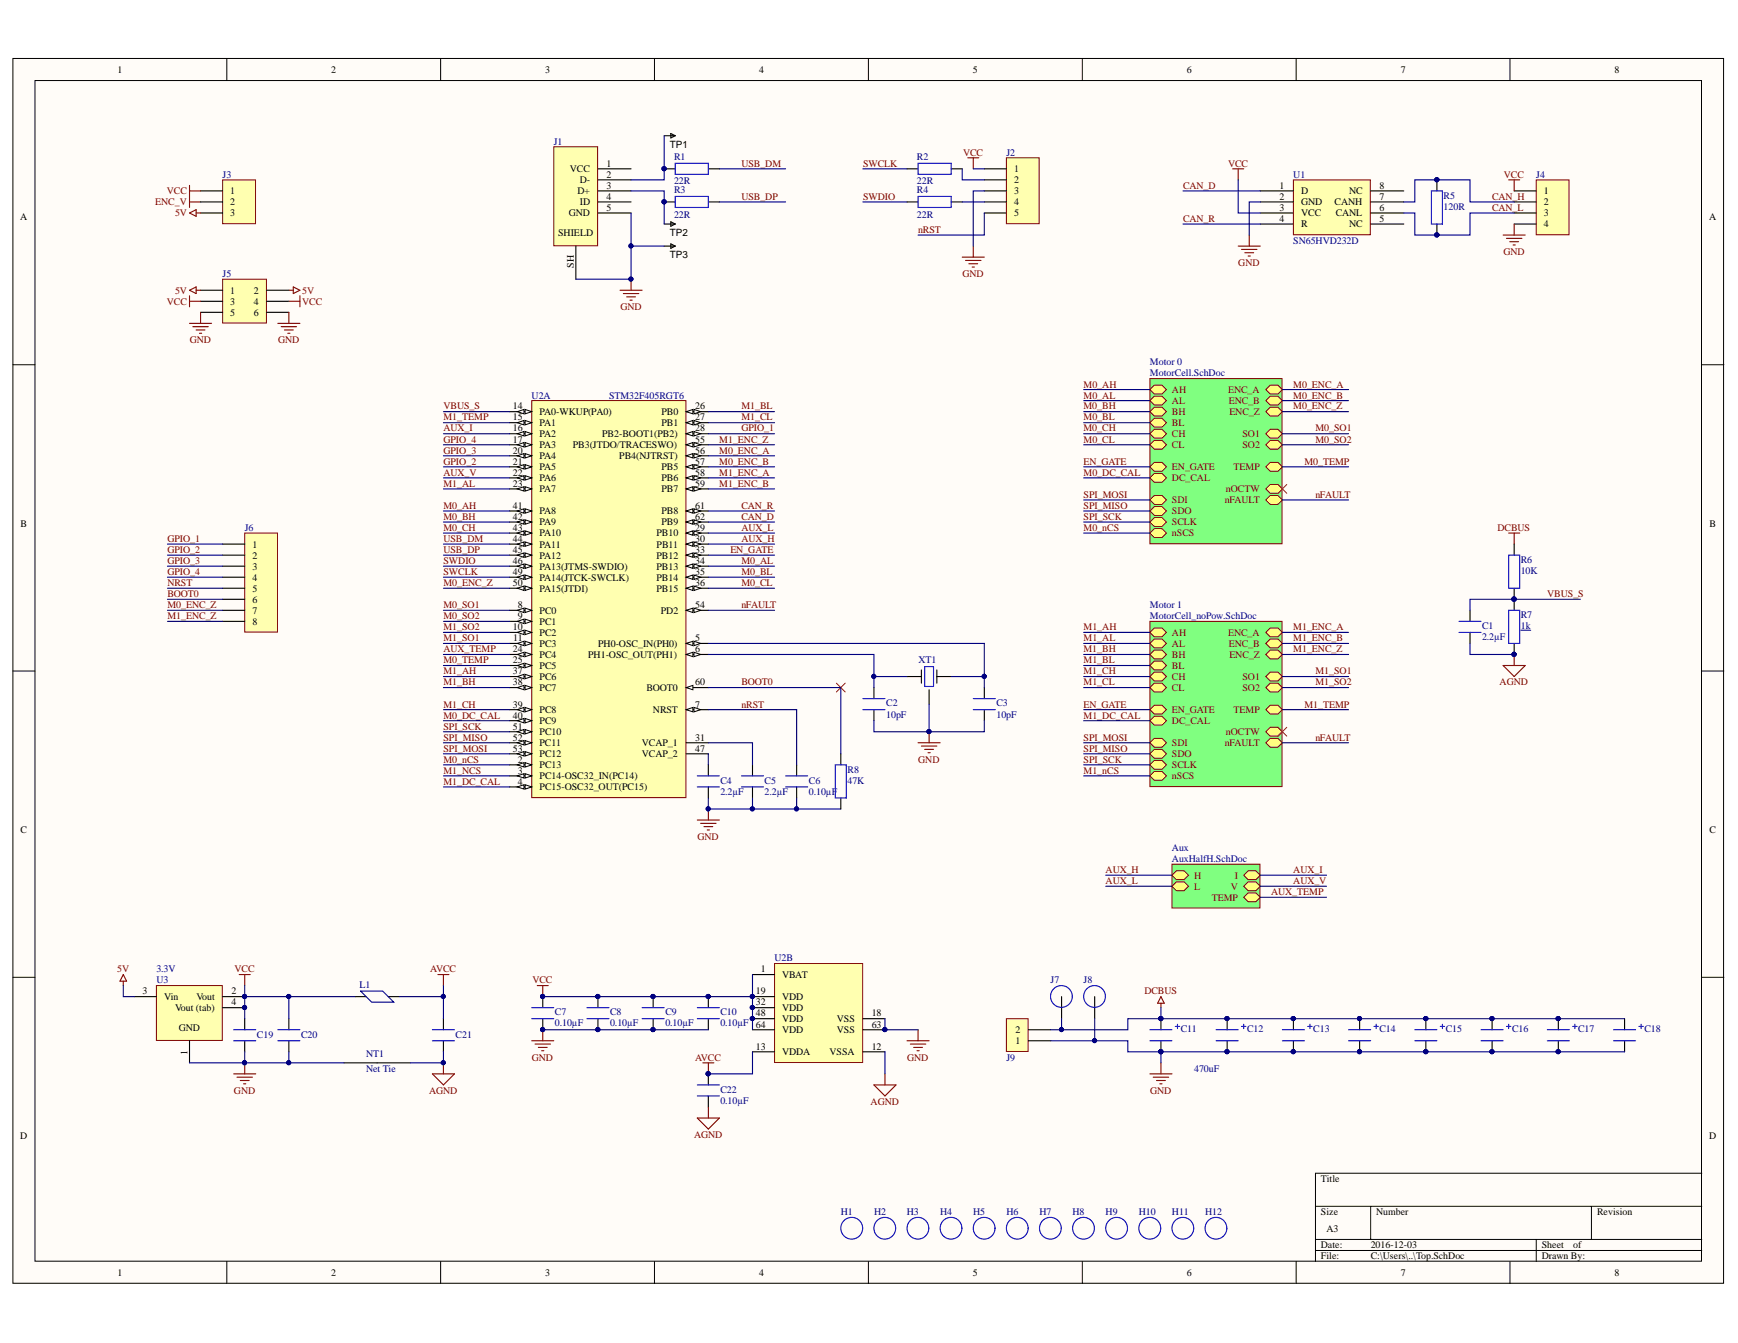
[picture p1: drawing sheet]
<svg xmlns="http://www.w3.org/2000/svg" width="279mm" height="216mm" viewBox="0 0 279 216" stroke-linecap="round" stroke-linejoin="round" font-family="sans-serif">
<defs><g id="words">
<g font-size="1.6">
<text x="18.9" y="11.7">1</text>
<text x="53.2" y="11.7">2</text>
<text x="87.6" y="11.7">3</text>
<text x="122" y="11.7">4</text>
<text x="156.4" y="11.7">5</text>
<text x="190.8" y="11.7">6</text>
<text x="225.2" y="11.7">7</text>
<text x="259.5" y="11.7">8</text>
<text x="107.7" y="23.8">TP1</text>
<text x="91.6" y="27.7">VCC</text>
<text x="93.2" y="29.5">D-</text>
<text x="97.5" y="26.8">1</text>
<text x="97.5" y="28.6">2</text>
<text x="163" y="27.7">1</text>
<text x="163" y="29.5">2</text>
<text x="3.3" y="35.4">A</text>
<text x="37" y="31.2">1</text>
<text x="37" y="33">2</text>
<text x="37" y="34.8">3</text>
<text x="91.4" y="34.8">GND</text>
<text x="92.8" y="31.2">D+</text>
<text x="93.2" y="33">ID</text>
<text x="97.5" y="30.4">3</text>
<text x="97.5" y="32.1">4</text>
<text x="97.5" y="33.9">5</text>
<text x="163" y="31.2">3</text>
<text x="163" y="33">4</text>
<text x="163" y="34.8">5</text>
<text x="205.7" y="30.4">1</text>
<text x="205.7" y="32.1">2</text>
<text x="205.7" y="33.9">3</text>
<text x="205.7" y="35.6">4</text>
<text x="209.2" y="31.2">D</text>
<text x="209.2" y="33">GND</text>
<text x="209.2" y="34.8">VCC</text>
<text x="214.6" y="33">CANH</text>
<text x="214.7" y="34.8">CANL</text>
<text x="216.9" y="31.2">NC</text>
<text x="221.7" y="35.6">5</text>
<text x="221.7" y="33.9">6</text>
<text x="221.7" y="32.1">7</text>
<text x="221.7" y="30.4">8</text>
<text x="248.2" y="31.2">1</text>
<text x="248.2" y="33">2</text>
<text x="248.2" y="34.8">3</text>
<text x="274.8" y="35.4">A</text>
<text x="89.7" y="38">SHIELD</text>
<text x="107.7" y="38">TP2</text>
<text x="107.7" y="41.5">TP3</text>
<text x="209.2" y="36.5">R</text>
<text x="216.9" y="36.5">NC</text>
<text x="248.2" y="36.5">4</text>
<text x="37" y="47.2">1</text>
<text x="40.8" y="47.2">2</text>
<text x="92.2" y="43.1" transform="rotate(-90 92.2 43.1)">SH</text>
<text x="37" y="49">3</text>
<text x="37" y="50.7">5</text>
<text x="40.8" y="49">4</text>
<text x="40.8" y="50.7">6</text>
<text x="82.5" y="65.8">14</text>
<text x="111.7" y="65.8">26</text>
<text x="82.5" y="67.6">15</text>
<text x="82.5" y="69.4">16</text>
<text x="82.5" y="71.1">17</text>
<text x="86.7" y="66.7">PA0-WKUP(PA0)</text>
<text x="86.7" y="68.5">PA1</text>
<text x="86.7" y="70.3">PA2</text>
<text x="96.8" y="70.3">PB2-BOOT1(PB2)</text>
<text x="106.3" y="66.7">PB0</text>
<text x="106.3" y="68.5">PB1</text>
<text x="111.7" y="67.6">27</text>
<text x="111.7" y="69.4">28</text>
<text x="111.7" y="71.1">55</text>
<text x="82.5" y="72.9">20</text>
<text x="82.5" y="74.7">21</text>
<text x="82.5" y="76.5">22</text>
<text x="86.7" y="72">PA3</text>
<text x="86.7" y="73.8">PA4</text>
<text x="86.7" y="75.6">PA5</text>
<text x="86.7" y="77.4">PA6</text>
<text x="92.1" y="72">PB3(JTDO/TRACESWO)</text>
<text x="99.6" y="73.8">PB4(NJTRST)</text>
<text x="106.3" y="75.6">PB5</text>
<text x="106.3" y="77.4">PB6</text>
<text x="111.7" y="72.9">56</text>
<text x="111.7" y="74.7">57</text>
<text x="111.7" y="76.5">58</text>
<text x="82.5" y="78.2">23</text>
<text x="82.5" y="81.8">41</text>
<text x="82.5" y="83.6">42</text>
<text x="86.7" y="79.1">PA7</text>
<text x="86.7" y="82.7">PA8</text>
<text x="106.3" y="79.1">PB7</text>
<text x="106.3" y="82.7">PB8</text>
<text x="111.7" y="78.2">59</text>
<text x="111.7" y="81.8">61</text>
<text x="111.7" y="83.6">62</text>
<text x="3.3" y="84.7">B</text>
<text x="40.6" y="88">1</text>
<text x="40.6" y="89.8">2</text>
<text x="82.5" y="85.4">43</text>
<text x="82.5" y="87.1">44</text>
<text x="82.5" y="88.9">45</text>
<text x="86.7" y="84.5">PA9</text>
<text x="86.7" y="86.2">PA10</text>
<text x="86.7" y="88">PA11</text>
<text x="86.7" y="89.8">PA12</text>
<text x="105.5" y="86.2">PB10</text>
<text x="105.5" y="89.8">PB12</text>
<text x="105.6" y="88">PB11</text>
<text x="106.3" y="84.5">PB9</text>
<text x="111.7" y="85.4">29</text>
<text x="111.7" y="87.1">30</text>
<text x="111.7" y="88.9">33</text>
<text x="274.8" y="84.7">B</text>
<text x="40.6" y="91.6">3</text>
<text x="40.6" y="93.4">4</text>
<text x="40.6" y="95.1">5</text>
<text x="82.5" y="90.7">46</text>
<text x="82.5" y="92.5">49</text>
<text x="82.5" y="94.2">50</text>
<text x="86.7" y="91.6">PA13(JTMS-SWDIO)</text>
<text x="86.7" y="93.4">PA14(JTCK-SWCLK)</text>
<text x="86.7" y="95.1">PA15(JTDI)</text>
<text x="105.5" y="91.6">PB13</text>
<text x="105.5" y="93.4">PB14</text>
<text x="105.5" y="95.1">PB15</text>
<text x="111.7" y="90.7">34</text>
<text x="111.7" y="92.5">35</text>
<text x="111.7" y="94.2">36</text>
<text x="40.6" y="96.9">6</text>
<text x="40.6" y="98.6">7</text>
<text x="40.6" y="100.4">8</text>
<text x="82.5" y="101.3">10</text>
<text x="83.3" y="97.8">8</text>
<text x="83.3" y="99.5">9</text>
<text x="86.7" y="98.6">PC0</text>
<text x="86.7" y="100.4">PC1</text>
<text x="106.2" y="98.6">PD2</text>
<text x="111.7" y="97.8">54</text>
<text x="82.5" y="104.9">24</text>
<text x="82.5" y="106.6">25</text>
<text x="82.5" y="103.1">11</text>
<text x="86.7" y="102.2">PC2</text>
<text x="86.7" y="104">PC3</text>
<text x="86.7" y="105.7">PC4</text>
<text x="86.7" y="107.5">PC5</text>
<text x="94.6" y="105.7">PH1-OSC_OUT(PH1)</text>
<text x="96.2" y="104">PH0-OSC_IN(PH0)</text>
<text x="111.7" y="103.1">5</text>
<text x="111.7" y="104.9">6</text>
<text x="82.5" y="108.4">37</text>
<text x="82.5" y="110.2">38</text>
<text x="82.5" y="113.7">39</text>
<text x="86.7" y="109.3">PC6</text>
<text x="86.7" y="111.1">PC7</text>
<text x="103.9" y="111.1">BOOT0</text>
<text x="111.7" y="113.7">7</text>
<text x="111.7" y="110.2">60</text>
<text x="82.5" y="115.5">40</text>
<text x="82.5" y="117.3">51</text>
<text x="82.5" y="119.1">52</text>
<text x="86.7" y="114.6">PC8</text>
<text x="86.7" y="116.4">PC9</text>
<text x="86.7" y="118.2">PC10</text>
<text x="86.7" y="120">PC11</text>
<text x="103.2" y="120">VCAP_1</text>
<text x="105" y="114.6">NRST</text>
<text x="111.7" y="119.1">31</text>
<text x="82.5" y="120.9">53</text>
<text x="83.3" y="122.6">2</text>
<text x="83.3" y="124.4">3</text>
<text x="86.7" y="123.5">PC13</text>
<text x="86.7" y="125.3">PC14-OSC32_IN(PC14)</text>
<text x="86.7" y="121.7">PC12</text>
<text x="103.2" y="121.7">VCAP_2</text>
<text x="111.7" y="120.9">47</text>
<text x="83.3" y="126.1">4</text>
<text x="86.7" y="127">PC15-OSC32_OUT(PC15)</text>
<text x="3.3" y="133.9">C</text>
<text x="274.8" y="133.9">C</text>
<text x="22.9" y="159.9">3</text>
<text x="26.4" y="160.7">Vin</text>
<text x="31.6" y="160.7">Vout</text>
<text x="37.2" y="159.9">2</text>
<text x="37.2" y="161.6">4</text>
<text x="121.5" y="159.9">19</text>
<text x="121.5" y="161.6">32</text>
<text x="122.3" y="156.3">1</text>
<text x="125.7" y="157.2">VBAT</text>
<text x="125.7" y="160.7">VDD</text>
<text x="28.1" y="162.5">Vout (tab)</text>
<text x="28.7" y="165.7">GND</text>
<text x="121.5" y="163.4">48</text>
<text x="121.5" y="165.2">64</text>
<text x="125.7" y="162.5">VDD</text>
<text x="125.7" y="164.3">VDD</text>
<text x="125.7" y="166.1">VDD</text>
<text x="134.5" y="164.3">VSS</text>
<text x="134.5" y="166.1">VSS</text>
<text x="140.1" y="163.4">18</text>
<text x="140.1" y="165.2">63</text>
<text x="163.3" y="167.9">1</text>
<text x="163.3" y="166.1">2</text>
<text x="30.1" y="169.5" transform="rotate(-90 30.1 169.5)">1</text>
<text x="121.5" y="168.7">13</text>
<text x="125.7" y="169.6">VDDA</text>
<text x="133.4" y="169.6">VSSA</text>
<text x="140.1" y="168.7">12</text>
<text x="3.3" y="183.2">D</text>
<text x="274.8" y="183.2">D</text>
<text x="212.4" y="190">Title</text>
<text x="212.4" y="195.4">Size</text>
<text x="221.2" y="195.4">Number</text>
<text x="256.7" y="195.4">Revision</text>
<text x="212.4" y="200.7">Date:</text>
<text x="212.4" y="202.5">File:</text>
<text x="213.2" y="198">A3</text>
<text x="220.4" y="200.7">2016-12-03</text>
<text x="220.4" y="202.5">C:\Users\..\Top.SchDoc</text>
<text x="247.9" y="200.7">Sheet</text>
<text x="247.9" y="202.5">Drawn By:</text>
<text x="252.9" y="200.7">of</text>
<text x="18.9" y="205.1">1</text>
<text x="53.2" y="205.1">2</text>
<text x="87.6" y="205.1">3</text>
<text x="122" y="205.1">4</text>
<text x="156.4" y="205.1">5</text>
<text x="190.8" y="205.1">6</text>
<text x="225.2" y="205.1">7</text>
<text x="259.5" y="205.1">8</text>
</g>
<g font-size="1.6" fill="#000080">
<text x="89" y="23.3">J1</text>
<text x="35.8" y="28.6">J3</text>
<text x="108.4" y="25.7">R1</text>
<text x="108.4" y="29.6">22R</text>
<text x="147.4" y="25.7">R2</text>
<text x="147.4" y="29.6">22R</text>
<text x="161.8" y="25">J2</text>
<text x="207.9" y="28.6">U1</text>
<text x="247" y="28.6">J4</text>
<text x="108.4" y="31">R3</text>
<text x="108.4" y="35">22R</text>
<text x="147.4" y="31">R4</text>
<text x="147.4" y="35">22R</text>
<text x="232.1" y="31.9">R5</text>
<text x="232.1" y="33.7">120R</text>
<text x="207.9" y="39.2">SN65HVD232D</text>
<text x="35.8" y="44.5">J5</text>
<text x="184.9" y="58.7">Motor 0</text>
<text x="85.5" y="64.1">U2A</text>
<text x="97.9" y="64.1">STM32F405RGT6</text>
<text x="184.9" y="60.5">MotorCell.SchDoc</text>
<text x="39.3" y="85.4">J6</text>
<text x="244.5" y="90.5">R6</text>
<text x="244.5" y="92.3">10K</text>
<text x="184.9" y="97.8">Motor 1</text>
<text x="184.9" y="99.5">MotorCell_noPow.SchDoc</text>
<text x="238.3" y="101.1">C1</text>
<text x="244.5" y="99.4">R7</text>
<text x="244.5" y="101.1">1k</text>
<text x="147.7" y="106.6">XT1</text>
<text x="238.3" y="102.9">2.2µF</text>
<text x="142.5" y="113.6">C2</text>
<text x="160.2" y="113.6">C3</text>
<text x="142.5" y="115.4">10pF</text>
<text x="160.2" y="115.4">10pF</text>
<text x="115.8" y="126">C4</text>
<text x="122.9" y="126">C5</text>
<text x="130" y="126">C6</text>
<text x="136.2" y="124.2">R8</text>
<text x="136.2" y="126">47K</text>
<text x="115.8" y="127.7">2.2µF</text>
<text x="122.9" y="127.7">2.2µF</text>
<text x="130" y="127.7">0.10µF</text>
<text x="188.4" y="136.8">Aux</text>
<text x="188.4" y="138.6">AuxHalfH.SchDoc</text>
<text x="124.5" y="154.6">U2B</text>
<text x="25.1" y="158.1">U3</text>
<text x="25.1" y="156.3">3.3V</text>
<text x="57.8" y="158.8">L1</text>
<text x="168.9" y="158.1">J7</text>
<text x="174.2" y="158.1">J8</text>
<text x="41.3" y="166.8">C19</text>
<text x="48.4" y="166.8">C20</text>
<text x="73.2" y="166.8">C21</text>
<text x="89.2" y="163.2">C7</text>
<text x="89.2" y="165">0.10µF</text>
<text x="98.1" y="163.2">C8</text>
<text x="98.1" y="165">0.10µF</text>
<text x="107" y="163.2">C9</text>
<text x="107" y="165">0.10µF</text>
<text x="115.8" y="163.2">C10</text>
<text x="115.8" y="165">0.10µF</text>
<text x="189.8" y="165.9">C11</text>
<text x="200.5" y="165.9">C12</text>
<text x="211.1" y="165.9">C13</text>
<text x="221.7" y="165.9">C14</text>
<text x="232.4" y="165.9">C15</text>
<text x="243.1" y="165.9">C16</text>
<text x="253.7" y="165.9">C17</text>
<text x="264.4" y="165.9">C18</text>
<text x="58.9" y="172.3">Net Tie</text>
<text x="58.9" y="170">NT1</text>
<text x="161.8" y="170.5">J9</text>
<text x="192" y="172.3">470uF</text>
<text x="115.8" y="175.7">C22</text>
<text x="115.8" y="177.5">0.10µF</text>
<text x="135.2" y="195.4">H1</text>
<text x="140.5" y="195.4">H2</text>
<text x="145.8" y="195.4">H3</text>
<text x="151.1" y="195.4">H4</text>
<text x="156.5" y="195.4">H5</text>
<text x="161.8" y="195.4">H6</text>
<text x="167.1" y="195.4">H7</text>
<text x="172.4" y="195.4">H8</text>
<text x="177.7" y="195.4">H9</text>
<text x="183.1" y="195.4">H10</text>
<text x="188.4" y="195.4">H11</text>
<text x="193.7" y="195.4">H12</text>
</g>
<g font-size="1.6" fill="#800000">
<text x="119.2" y="26.8">USB_DM</text>
<text x="138.7" y="26.8">SWCLK</text>
<text x="154.8" y="25">VCC</text>
<text x="197.4" y="26.8">VCC</text>
<text x="241.8" y="28.6">VCC</text>
<text x="25" y="33">ENC_V</text>
<text x="26.8" y="31.2">VCC</text>
<text x="28.1" y="34.8">5V</text>
<text x="119.2" y="32.1">USB_DP</text>
<text x="138.7" y="32.1">SWDIO</text>
<text x="190.2" y="30.4">CAN_D</text>
<text x="190.2" y="35.6">CAN_R</text>
<text x="239.9" y="32.1">CAN_H</text>
<text x="239.9" y="33.9">CAN_L</text>
<text x="147.6" y="37.4">nRST</text>
<text x="241.7" y="41">GND</text>
<text x="28.1" y="47.2">5V</text>
<text x="48.6" y="47.2">5V</text>
<text x="154.7" y="44.5">GND</text>
<text x="199.1" y="42.8">GND</text>
<text x="26.8" y="49">VCC</text>
<text x="48.6" y="49">VCC</text>
<text x="99.7" y="49.9">GND</text>
<text x="30.5" y="55.2">GND</text>
<text x="44.7" y="55.2">GND</text>
<text x="71.3" y="65.8">VBUS_S</text>
<text x="119.2" y="65.8">M1_BL</text>
<text x="174.2" y="62.3">M0_AH</text>
<text x="174.2" y="64.1">M0_AL</text>
<text x="174.2" y="65.8">M0_BH</text>
<text x="188.4" y="63.2">AH</text>
<text x="188.4" y="65">AL</text>
<text x="197.4" y="63.2">ENC_A</text>
<text x="197.5" y="65">ENC_B</text>
<text x="207.9" y="62.3">M0_ENC_A</text>
<text x="207.9" y="64.1">M0_ENC_B</text>
<text x="207.9" y="65.8">M0_ENC_Z</text>
<text x="71.3" y="71.1">GPIO_4</text>
<text x="71.3" y="67.6">M1_TEMP</text>
<text x="71.3" y="69.4">AUX_I</text>
<text x="115.6" y="71.1">M1_ENC_Z</text>
<text x="119.2" y="67.6">M1_CL</text>
<text x="119.2" y="69.4">GPIO_1</text>
<text x="174.2" y="67.6">M0_BL</text>
<text x="174.2" y="69.4">M0_CH</text>
<text x="174.2" y="71.1">M0_CL</text>
<text x="188.4" y="66.7">BH</text>
<text x="188.4" y="68.5">BL</text>
<text x="188.4" y="70.3">CH</text>
<text x="197.6" y="66.7">ENC_Z</text>
<text x="199.7" y="70.3">SO1</text>
<text x="211.5" y="69.4">M0_SO1</text>
<text x="211.5" y="71.1">M0_SO2</text>
<text x="71.3" y="74.7">GPIO_2</text>
<text x="71.3" y="72.9">GPIO_3</text>
<text x="71.3" y="76.5">AUX_V</text>
<text x="115.6" y="74.7">M0_ENC_B</text>
<text x="115.6" y="72.9">M0_ENC_A</text>
<text x="115.6" y="76.5">M1_ENC_A</text>
<text x="174.2" y="74.7">EN_GATE</text>
<text x="174.2" y="76.5">M0_DC_CAL</text>
<text x="188.4" y="75.6">EN_GATE</text>
<text x="188.4" y="77.4">DC_CAL</text>
<text x="188.4" y="72">CL</text>
<text x="198.3" y="75.6">TEMP</text>
<text x="199.7" y="72">SO2</text>
<text x="209.7" y="74.7">M0_TEMP</text>
<text x="71.3" y="81.8">M0_AH</text>
<text x="71.3" y="83.6">M0_BH</text>
<text x="71.3" y="78.2">M1_AL</text>
<text x="115.6" y="78.2">M1_ENC_B</text>
<text x="119.2" y="83.6">CAN_D</text>
<text x="119.2" y="81.8">CAN_R</text>
<text x="174.2" y="83.6">SPI_SCK</text>
<text x="174.2" y="81.8">SPI_MISO</text>
<text x="174.2" y="80">SPI_MOSI</text>
<text x="188.4" y="80.9">SDI</text>
<text x="188.4" y="82.7">SDO</text>
<text x="196.9" y="80.9">nFAULT</text>
<text x="197.1" y="79.1">nOCTW</text>
<text x="211.5" y="80">nFAULT</text>
<text x="26.9" y="88.9">GPIO_2</text>
<text x="26.9" y="87.1">GPIO_1</text>
<text x="71.3" y="85.4">M0_CH</text>
<text x="71.3" y="87.1">USB_DM</text>
<text x="71.3" y="88.9">USB_DP</text>
<text x="117.4" y="88.9">EN_GATE</text>
<text x="119.2" y="87.1">AUX_H</text>
<text x="119.2" y="85.4">AUX_L</text>
<text x="174.2" y="85.4">M0_nCS</text>
<text x="188.4" y="84.5">SCLK</text>
<text x="188.4" y="86.2">nSCS</text>
<text x="240.7" y="85.4">DCBUS</text>
<text x="26.9" y="92.5">GPIO_4</text>
<text x="26.9" y="90.7">GPIO_3</text>
<text x="26.9" y="94.2">NRST</text>
<text x="26.9" y="96">BOOT0</text>
<text x="71.3" y="90.7">SWDIO</text>
<text x="71.3" y="92.5">SWCLK</text>
<text x="71.3" y="94.2">M0_ENC_Z</text>
<text x="119.2" y="90.7">M0_AL</text>
<text x="119.2" y="92.5">M0_BL</text>
<text x="119.2" y="94.2">M0_CL</text>
<text x="248.7" y="96">VBUS_S</text>
<text x="26.9" y="97.8">M0_ENC_Z</text>
<text x="26.9" y="99.5">M1_ENC_Z</text>
<text x="71.3" y="97.8">M0_SO1</text>
<text x="71.3" y="99.5">M0_SO2</text>
<text x="71.3" y="101.3">M1_SO2</text>
<text x="119.2" y="97.8">nFAULT</text>
<text x="174.2" y="101.3">M1_AH</text>
<text x="207.9" y="101.3">M1_ENC_A</text>
<text x="71.3" y="104.9">AUX_TEMP</text>
<text x="71.3" y="106.6">M0_TEMP</text>
<text x="71.3" y="103.1">M1_SO1</text>
<text x="174.2" y="103.1">M1_AL</text>
<text x="174.2" y="104.9">M1_BH</text>
<text x="174.2" y="106.6">M1_BL</text>
<text x="188.4" y="102.2">AH</text>
<text x="188.4" y="104">AL</text>
<text x="188.4" y="105.7">BH</text>
<text x="188.4" y="107.5">BL</text>
<text x="197.4" y="102.2">ENC_A</text>
<text x="197.5" y="104">ENC_B</text>
<text x="197.6" y="105.7">ENC_Z</text>
<text x="207.9" y="103.1">M1_ENC_B</text>
<text x="207.9" y="104.9">M1_ENC_Z</text>
<text x="71.3" y="108.4">M1_AH</text>
<text x="71.3" y="110.2">M1_BH</text>
<text x="71.3" y="113.7">M1_CH</text>
<text x="119.2" y="113.7">nRST</text>
<text x="119.2" y="110.2">BOOT0</text>
<text x="174.2" y="108.4">M1_CH</text>
<text x="174.2" y="110.2">M1_CL</text>
<text x="174.2" y="113.7">EN_GATE</text>
<text x="188.4" y="109.3">CH</text>
<text x="188.4" y="111.1">CL</text>
<text x="199.7" y="109.3">SO1</text>
<text x="199.7" y="111.1">SO2</text>
<text x="209.7" y="113.7">M1_TEMP</text>
<text x="211.5" y="108.4">M1_SO1</text>
<text x="211.5" y="110.2">M1_SO2</text>
<text x="241.1" y="110.2">AGND</text>
<text x="71.3" y="117.3">SPI_SCK</text>
<text x="71.3" y="119.1">SPI_MISO</text>
<text x="71.3" y="115.5">M0_DC_CAL</text>
<text x="174.2" y="119.1">SPI_MOSI</text>
<text x="174.2" y="115.5">M1_DC_CAL</text>
<text x="188.4" y="114.6">EN_GATE</text>
<text x="188.4" y="116.4">DC_CAL</text>
<text x="188.4" y="120">SDI</text>
<text x="196.9" y="120">nFAULT</text>
<text x="197.1" y="118.2">nOCTW</text>
<text x="198.3" y="114.6">TEMP</text>
<text x="211.5" y="119.1">nFAULT</text>
<text x="71.3" y="120.9">SPI_MOSI</text>
<text x="71.3" y="122.6">M0_nCS</text>
<text x="71.3" y="124.4">M1_NCS</text>
<text x="147.6" y="122.6">GND</text>
<text x="174.2" y="122.6">SPI_SCK</text>
<text x="174.2" y="120.9">SPI_MISO</text>
<text x="174.2" y="124.4">M1_nCS</text>
<text x="188.4" y="121.7">SDO</text>
<text x="188.4" y="123.5">SCLK</text>
<text x="188.4" y="125.3">nSCS</text>
<text x="71.3" y="126.1">M1_DC_CAL</text>
<text x="112.1" y="135">GND</text>
<text x="177.7" y="140.4">AUX_H</text>
<text x="177.7" y="142.1">AUX_L</text>
<text x="192" y="141.2">H</text>
<text x="192" y="143">L</text>
<text x="197.9" y="143">V</text>
<text x="198.5" y="141.2">I</text>
<text x="204.4" y="143.9">AUX_TEMP</text>
<text x="207.9" y="140.4">AUX_I</text>
<text x="207.9" y="142.1">AUX_V</text>
<text x="194.8" y="144.8">TEMP</text>
<text x="18.8" y="156.3">5V</text>
<text x="37.7" y="156.3">VCC</text>
<text x="69.2" y="156.3">AVCC</text>
<text x="85.6" y="158.1">VCC</text>
<text x="184" y="159.9">DCBUS</text>
<text x="85.5" y="170.5">GND</text>
<text x="111.7" y="170.5">AVCC</text>
<text x="145.8" y="170.5">GND</text>
<text x="37.6" y="175.8">GND</text>
<text x="69" y="175.8">AGND</text>
<text x="140" y="177.6">AGND</text>
<text x="184.9" y="175.8">GND</text>
<text x="111.6" y="183">AGND</text>
</g>
</g></defs>
<g fill="#fffcf8" stroke="#000" stroke-width=".16">
<path d="M2.1 9.4h275v196.9h-275z"/>
<path d="M5.6 12.9h267.9v189.8h-267.9z"/>
</g>
<g fill="none" stroke="#000" stroke-width=".16">
<path d="M36.5 9.4v3.5M70.8 9.4v3.5M105.2 9.4v3.5M139.6 9.4v3.5M174 9.4v3.5M208.4 9.4v3.5M242.7 9.4v3.5M2.1 58.6h3.5M273.6 58.6h3.5M2.1 107.9h3.5M273.6 107.9h3.5M2.1 157.1h3.5"/>
<path d="M273.6 157.1h3.5M211.5 193.9h62.1M211.5 199.3h62.1M220.3 193.9v5.4M247 199.3v3.5M255.8 193.9v5.4M273.6 188.6h-62.1v14.2M36.5 202.8v3.6M70.8 202.8v3.6M105.2 202.8v3.6M139.6 202.8v3.6M174 202.8v3.6"/>
<path d="M208.4 202.8v3.6M211.5 201h62.1M242.7 202.8v3.6"/>
</g>
<path d="M184.9 60.9h21.2v26.5h-21.2z" fill="#80ff80" stroke="#800000" stroke-width=".16"/>
<path d="M203.5 80.4l.7-.7h1.2l.8 .7-.8 .7h-1.2z" fill-rule="evenodd" fill="#ffff80"/>
<path d="M203.5 80.4l.7-.7h1.2l.8 .7-.8 .7h-1.2z" fill="none" stroke="#800000" stroke-width=".16"/>
<path d="M203.5 78.6l.7-.7h1.2l.8 .7-.8 .7h-1.2z" fill-rule="evenodd" fill="#ffff80"/>
<path d="M203.5 78.6l.7-.7h1.2l.8 .7-.8 .7h-1.2z" fill="none" stroke="#800000" stroke-width=".16"/>
<path d="M184.9 75l.7-.7h1.2l.7 .7-.7 .8h-1.2z" fill-rule="evenodd" fill="#ffff80"/>
<path d="M184.9 75l.7-.7h1.2l.7 .7-.7 .8h-1.2z" fill="none" stroke="#800000" stroke-width=".16"/>
<path d="M184.9 76.8l.7-.7h1.2l.7 .7-.7 .7h-1.2z" fill-rule="evenodd" fill="#ffff80"/>
<path d="M184.9 76.8l.7-.7h1.2l.7 .7-.7 .7h-1.2z" fill="none" stroke="#800000" stroke-width=".16"/>
<path d="M184.9 80.4l.7-.7h1.2l.7 .7-.7 .7h-1.2z" fill-rule="evenodd" fill="#ffff80"/>
<path d="M184.9 80.4l.7-.7h1.2l.7 .7-.7 .7h-1.2z" fill="none" stroke="#800000" stroke-width=".16"/>
<path d="M184.9 82.1l.7-.7h1.2l.7 .7-.7 .8h-1.2z" fill-rule="evenodd" fill="#ffff80"/>
<path d="M184.9 82.1l.7-.7h1.2l.7 .7-.7 .8h-1.2z" fill="none" stroke="#800000" stroke-width=".16"/>
<path d="M184.9 83.9l.7-.7h1.2l.7 .7-.7 .7h-1.2z" fill-rule="evenodd" fill="#ffff80"/>
<path d="M184.9 83.9l.7-.7h1.2l.7 .7-.7 .7h-1.2z" fill="none" stroke="#800000" stroke-width=".16"/>
<path d="M184.9 85.7l.7-.7h1.2l.7 .7-.7 .7h-1.2z" fill-rule="evenodd" fill="#ffff80"/>
<path d="M184.9 85.7l.7-.7h1.2l.7 .7-.7 .7h-1.2z" fill="none" stroke="#800000" stroke-width=".16"/>
<path d="M203.5 69.7l.7-.7h1.2l.8 .7-.8 .7h-1.2z" fill-rule="evenodd" fill="#ffff80"/>
<path d="M203.5 69.7l.7-.7h1.2l.8 .7-.8 .7h-1.2z" fill="none" stroke="#800000" stroke-width=".16"/>
<path d="M203.5 71.5l.7-.7h1.2l.8 .7-.8 .7h-1.2z" fill-rule="evenodd" fill="#ffff80"/>
<path d="M203.5 71.5l.7-.7h1.2l.8 .7-.8 .7h-1.2z" fill="none" stroke="#800000" stroke-width=".16"/>
<path d="M203.5 62.6l.7-.7h1.2l.8 .7-.8 .7h-1.2z" fill-rule="evenodd" fill="#ffff80"/>
<path d="M203.5 62.6l.7-.7h1.2l.8 .7-.8 .7h-1.2z" fill="none" stroke="#800000" stroke-width=".16"/>
<path d="M203.5 64.4l.7-.7h1.2l.8 .7-.8 .7h-1.2z" fill-rule="evenodd" fill="#ffff80"/>
<path d="M203.5 64.4l.7-.7h1.2l.8 .7-.8 .7h-1.2z" fill="none" stroke="#800000" stroke-width=".16"/>
<path d="M203.5 66.2l.7-.7h1.2l.8 .7-.8 .7h-1.2z" fill-rule="evenodd" fill="#ffff80"/>
<path d="M203.5 66.2l.7-.7h1.2l.8 .7-.8 .7h-1.2z" fill="none" stroke="#800000" stroke-width=".16"/>
<path d="M184.9 62.6l.7-.7h1.2l.7 .7-.7 .7h-1.2z" fill-rule="evenodd" fill="#ffff80"/>
<path d="M184.9 62.6l.7-.7h1.2l.7 .7-.7 .7h-1.2z" fill="none" stroke="#800000" stroke-width=".16"/>
<path d="M184.9 64.4l.7-.7h1.2l.7 .7-.7 .7h-1.2z" fill-rule="evenodd" fill="#ffff80"/>
<path d="M184.9 64.4l.7-.7h1.2l.7 .7-.7 .7h-1.2z" fill="none" stroke="#800000" stroke-width=".16"/>
<path d="M184.9 66.2l.7-.7h1.2l.7 .7-.7 .7h-1.2z" fill-rule="evenodd" fill="#ffff80"/>
<path d="M184.9 66.2l.7-.7h1.2l.7 .7-.7 .7h-1.2z" fill="none" stroke="#800000" stroke-width=".16"/>
<path d="M184.9 68l.7-.8h1.2l.7 .8-.7 .7h-1.2z" fill-rule="evenodd" fill="#ffff80"/>
<path d="M184.9 68l.7-.8h1.2l.7 .8-.7 .7h-1.2z" fill="none" stroke="#800000" stroke-width=".16"/>
<path d="M184.9 69.7l.7-.7h1.2l.7 .7-.7 .7h-1.2z" fill-rule="evenodd" fill="#ffff80"/>
<path d="M184.9 69.7l.7-.7h1.2l.7 .7-.7 .7h-1.2z" fill="none" stroke="#800000" stroke-width=".16"/>
<path d="M184.9 71.5l.7-.7h1.2l.7 .7-.7 .7h-1.2z" fill-rule="evenodd" fill="#ffff80"/>
<path d="M184.9 71.5l.7-.7h1.2l.7 .7-.7 .7h-1.2z" fill="none" stroke="#800000" stroke-width=".16"/>
<path d="M203.5 75l.7-.7h1.2l.8 .7-.8 .8h-1.2z" fill-rule="evenodd" fill="#ffff80"/>
<path d="M203.5 75l.7-.7h1.2l.8 .7-.8 .8h-1.2z" fill="none" stroke="#800000" stroke-width=".16"/>
<path d="M140.5 110.5v1.8M140.5 114.1v1.8M158.2 110.5v1.8M158.2 114.1v1.8" fill="none" stroke="#000" stroke-width=".18"/>
<path d="M138.7 114.1h3.6M138.7 112.3h3.6M156.5 114.1h3.5M156.5 112.3h3.5" fill="none" stroke="#00f" stroke-width=".18"/>
<path d="M147.6 119.4h3.5M148.1 119.9h2.5M149.4 117.6v1.8M148.7 120.5h1.4M149.2 121h.3" fill="none" stroke="#800000" stroke-width=".18"/>
<circle cx="149.3" cy="117.6" r=".33" fill="#000080" stroke="#000080" stroke-width=".16"/>
<path d="M184.9 99.9h21.2v26.6h-21.2z" fill="#80ff80" stroke="#800000" stroke-width=".16"/>
<path d="M203.5 119.4l.7-.7h1.2l.8 .7-.8 .7h-1.2z" fill-rule="evenodd" fill="#ffff80"/>
<path d="M203.5 119.4l.7-.7h1.2l.8 .7-.8 .7h-1.2z" fill="none" stroke="#800000" stroke-width=".16"/>
<path d="M203.5 117.6l.7-.7h1.2l.8 .7-.8 .7h-1.2z" fill-rule="evenodd" fill="#ffff80"/>
<path d="M203.5 117.6l.7-.7h1.2l.8 .7-.8 .7h-1.2z" fill="none" stroke="#800000" stroke-width=".16"/>
<path d="M184.9 114.1l.7-.7h1.2l.7 .7-.7 .7h-1.2z" fill-rule="evenodd" fill="#ffff80"/>
<path d="M184.9 114.1l.7-.7h1.2l.7 .7-.7 .7h-1.2z" fill="none" stroke="#800000" stroke-width=".16"/>
<path d="M184.9 115.9l.7-.8h1.2l.7 .8-.7 .7h-1.2z" fill-rule="evenodd" fill="#ffff80"/>
<path d="M184.9 115.9l.7-.8h1.2l.7 .8-.7 .7h-1.2z" fill="none" stroke="#800000" stroke-width=".16"/>
<path d="M184.9 119.4l.7-.7h1.2l.7 .7-.7 .7h-1.2z" fill-rule="evenodd" fill="#ffff80"/>
<path d="M184.9 119.4l.7-.7h1.2l.7 .7-.7 .7h-1.2z" fill="none" stroke="#800000" stroke-width=".16"/>
<path d="M184.9 121.2l.7-.7h1.2l.7 .7-.7 .7h-1.2z" fill-rule="evenodd" fill="#ffff80"/>
<path d="M184.9 121.2l.7-.7h1.2l.7 .7-.7 .7h-1.2z" fill="none" stroke="#800000" stroke-width=".16"/>
<path d="M184.9 123l.7-.8h1.2l.7 .8-.7 .7h-1.2z" fill-rule="evenodd" fill="#ffff80"/>
<path d="M184.9 123l.7-.8h1.2l.7 .8-.7 .7h-1.2z" fill="none" stroke="#800000" stroke-width=".16"/>
<path d="M184.9 124.7l.7-.7h1.2l.7 .7-.7 .7h-1.2z" fill-rule="evenodd" fill="#ffff80"/>
<path d="M184.9 124.7l.7-.7h1.2l.7 .7-.7 .7h-1.2z" fill="none" stroke="#800000" stroke-width=".16"/>
<path d="M203.5 108.8l.7-.7h1.2l.8 .7-.8 .7h-1.2z" fill-rule="evenodd" fill="#ffff80"/>
<path d="M203.5 108.8l.7-.7h1.2l.8 .7-.8 .7h-1.2z" fill="none" stroke="#800000" stroke-width=".16"/>
<path d="M203.5 110.5l.7-.7h1.2l.8 .7-.8 .7h-1.2z" fill-rule="evenodd" fill="#ffff80"/>
<path d="M203.5 110.5l.7-.7h1.2l.8 .7-.8 .7h-1.2z" fill="none" stroke="#800000" stroke-width=".16"/>
<path d="M203.5 101.7l.7-.7h1.2l.8 .7-.8 .7h-1.2z" fill-rule="evenodd" fill="#ffff80"/>
<path d="M203.5 101.7l.7-.7h1.2l.8 .7-.8 .7h-1.2z" fill="none" stroke="#800000" stroke-width=".16"/>
<path d="M203.5 103.4l.7-.7h1.2l.8 .7-.8 .7h-1.2z" fill-rule="evenodd" fill="#ffff80"/>
<path d="M203.5 103.4l.7-.7h1.2l.8 .7-.8 .7h-1.2z" fill="none" stroke="#800000" stroke-width=".16"/>
<path d="M203.5 105.2l.7-.7h1.2l.8 .7-.8 .7h-1.2z" fill-rule="evenodd" fill="#ffff80"/>
<path d="M203.5 105.2l.7-.7h1.2l.8 .7-.8 .7h-1.2z" fill="none" stroke="#800000" stroke-width=".16"/>
<path d="M184.9 101.7l.7-.7h1.2l.7 .7-.7 .7h-1.2z" fill-rule="evenodd" fill="#ffff80"/>
<path d="M184.9 101.7l.7-.7h1.2l.7 .7-.7 .7h-1.2z" fill="none" stroke="#800000" stroke-width=".16"/>
<path d="M184.9 103.4l.7-.7h1.2l.7 .7-.7 .7h-1.2z" fill-rule="evenodd" fill="#ffff80"/>
<path d="M184.9 103.4l.7-.7h1.2l.7 .7-.7 .7h-1.2z" fill="none" stroke="#800000" stroke-width=".16"/>
<path d="M184.9 105.2l.7-.7h1.2l.7 .7-.7 .7h-1.2z" fill-rule="evenodd" fill="#ffff80"/>
<path d="M184.9 105.2l.7-.7h1.2l.7 .7-.7 .7h-1.2z" fill="none" stroke="#800000" stroke-width=".16"/>
<path d="M184.9 107l.7-.7h1.2l.7 .7-.7 .7h-1.2z" fill-rule="evenodd" fill="#ffff80"/>
<path d="M184.9 107l.7-.7h1.2l.7 .7-.7 .7h-1.2z" fill="none" stroke="#800000" stroke-width=".16"/>
<path d="M184.9 108.8l.7-.7h1.2l.7 .7-.7 .7h-1.2z" fill-rule="evenodd" fill="#ffff80"/>
<path d="M184.9 108.8l.7-.7h1.2l.7 .7-.7 .7h-1.2z" fill="none" stroke="#800000" stroke-width=".16"/>
<path d="M184.9 110.5l.7-.7h1.2l.7 .7-.7 .7h-1.2z" fill-rule="evenodd" fill="#ffff80"/>
<path d="M184.9 110.5l.7-.7h1.2l.7 .7-.7 .7h-1.2z" fill="none" stroke="#800000" stroke-width=".16"/>
<path d="M203.5 114.1l.7-.7h1.2l.8 .7-.8 .7h-1.2z" fill-rule="evenodd" fill="#ffff80"/>
<path d="M203.5 114.1l.7-.7h1.2l.8 .7-.8 .7h-1.2z" fill="none" stroke="#800000" stroke-width=".16"/>
<g fill="none" stroke="#000" stroke-width=".18">
<path d="M113.9 123v1.7M113.9 126.5v1.8M121 123v1.7M121 126.5v1.8M128.1 123v1.7M128.1 126.5v1.8M87.3 160.2v1.8M87.3 163.8v1.7M96.1 160.2v1.8M96.1 163.8v1.7M105 160.2v1.8M105 163.8v1.7"/>
<path d="M113.9 160.2v1.8M113.9 163.8v1.7"/>
</g>
<g fill="none" stroke="#00f" stroke-width=".18">
<path d="M112.1 124.7h3.5M112.1 126.5h3.5M119.2 124.7h3.5M119.2 126.5h3.5M126.3 124.7h3.5M126.3 126.5h3.5M85.5 163.8h3.5M85.5 162h3.5M94.4 163.8h3.5M94.4 162h3.5M103.2 163.8h3.6M103.2 162h3.6"/>
<path d="M112.1 163.8h3.5M112.1 162h3.5"/>
</g>
<g fill="none" stroke="#800000" stroke-width=".18">
<path d="M112.1 131.8h3.5M112.6 132.4h2.5M113.2 132.9h1.4M113.7 133.4h.3M113.9 130.1v1.7M19.8 156.7l.6 1h-1.1zM19.8 157.7v.7M86.4 158.4h1.7M87.3 158.4v1.8M85.5 167.3h3.5M86 167.8h2.5M86.5 168.4h1.5"/>
<path d="M87.1 168.9h.3M87.3 165.5v1.8M145.8 167.3h3.6M146.3 167.8h2.5M146.9 168.4h1.4M147.4 168.9h.4M147.6 165.5v1.8"/>
</g>
<g fill="#000080" stroke="#000080" stroke-width=".16">
<circle cx="113.8" cy="130" r=".33"/>
<circle cx="113.8" cy="160.2" r=".33"/>
<circle cx="105" cy="160.2" r=".33"/>
<circle cx="105" cy="165.5" r=".33"/>
<circle cx="96.1" cy="160.2" r=".33"/>
<circle cx="96.1" cy="165.5" r=".33"/>
<circle cx="87.2" cy="160.2" r=".33"/>
<circle cx="87.2" cy="165.5" r=".33"/>
</g>
<path d="M25.1 158.4h10.6v8.9h-10.6z" fill="#ffffb0" stroke="#800000" stroke-width=".16"/>
<path d="M21.6 160.2h3.5M30.5 167.3v3.6M35.8 160.2h3.5M35.8 162h3.5M39.3 163.8v1.7M39.3 167.3v1.8M46.4 163.8v1.7M46.4 167.3v1.8M113.9 172.6v1.8M113.9 176.2v1.8" fill="none" stroke="#000" stroke-width=".18"/>
<g fill="#000080" stroke="#000080" stroke-width=".16">
<circle cx="39.3" cy="160.2" r=".33"/>
<circle cx="39.3" cy="162" r=".33"/>
<circle cx="39.3" cy="170.8" r=".33"/>
<circle cx="113.8" cy="172.6" r=".33"/>
</g>
<path d="M37.6 165.5h3.5M37.6 167.3h3.5M44.7 165.5h3.5M44.7 167.3h3.5M112.1 176.2h3.5M112.1 174.4h3.5" fill="none" stroke="#00f" stroke-width=".18"/>
<path d="M38.5 156.7h1.7M39.3 156.7v1.7M37.6 172.6h3.5M38.1 173.2h2.5M38.6 173.7h1.4M39.2 174.2h.3M39.3 170.9v1.7" fill="none" stroke="#800000" stroke-width=".18"/>
<path d="M188.4 138.9h14.1v7.1h-14.1z" fill="#80ff80" stroke="#800000" stroke-width=".16"/>
<path d="M188.4 140.7l.7-.7h1.3l.7 .7-.7 .7h-1.3z" fill-rule="evenodd" fill="#ffff80"/>
<path d="M188.4 140.7l.7-.7h1.3l.7 .7-.7 .7h-1.3z" fill="none" stroke="#800000" stroke-width=".16"/>
<path d="M188.4 142.5l.7-.7h1.3l.7 .7-.7 .7h-1.3z" fill-rule="evenodd" fill="#ffff80"/>
<path d="M188.4 142.5l.7-.7h1.3l.7 .7-.7 .7h-1.3z" fill="none" stroke="#800000" stroke-width=".16"/>
<path d="M199.9 140.7l.7-.7h1.3l.7 .7-.7 .7h-1.3z" fill-rule="evenodd" fill="#ffff80"/>
<path d="M199.9 140.7l.7-.7h1.3l.7 .7-.7 .7h-1.3z" fill="none" stroke="#800000" stroke-width=".16"/>
<path d="M199.9 144.2l.7-.7h1.3l.7 .7-.7 .8h-1.3z" fill-rule="evenodd" fill="#ffff80"/>
<path d="M199.9 144.2l.7-.7h1.3l.7 .7-.7 .8h-1.3z" fill="none" stroke="#800000" stroke-width=".16"/>
<path d="M199.9 142.5l.7-.7h1.3l.7 .7-.7 .7h-1.3z" fill-rule="evenodd" fill="#ffff80"/>
<path d="M199.9 142.5l.7-.7h1.3l.7 .7-.7 .7h-1.3z" fill="none" stroke="#800000" stroke-width=".16"/>
<g fill="none" stroke="#800000" stroke-width=".18">
<path d="M242.5 85.7h1.8M243.4 85.7v1.8M241.6 107h3.6l-1.8 1.8zM243.4 105.2v1.8M70.4 156.7h1.8M71.3 156.7v1.7M69.5 172.6h3.6l-1.8 1.8zM71.3 170.9v1.7M112.1 179.7h3.5l-1.7 1.8zM113 170.9h1.8M113.9 170.9v1.7M113.9 178v1.7"/>
<path d="M140.5 174.4h3.5l-1.7 1.8zM142.3 172.6v1.8"/>
</g>
<g fill="#000080" stroke="#000080" stroke-width=".16">
<circle cx="113.8" cy="172.6" r=".33"/>
<circle cx="71.3" cy="170.8" r=".33"/>
<circle cx="243.4" cy="105.2" r=".33"/>
</g>
<path d="M236.3 98.1v1.8M236.3 101.7v1.7M55.3 170.9h10.7M57.1 160.2h1.8M62.4 160.2h1.8M71.3 163.8v1.7M71.3 167.3v1.8" fill="none" stroke="#000" stroke-width=".18"/>
<path d="M58 159.3h3.5l1.8 1.8h-3.6z" fill="none" stroke="#0c0087" stroke-width=".18"/>
<path d="M234.5 99.9h3.6M234.5 101.7h3.6M69.5 165.5h3.6M69.5 167.3h3.6" fill="none" stroke="#00f" stroke-width=".18"/>
<path d="M161.8 25.4h5.3v10.6h-5.3z" fill="#ffffb0" stroke="#800000" stroke-width=".16"/>
<path d="M158.2 27.1h3.6M158.2 28.9h3.6M158.2 30.7h3.6M158.2 32.5h3.6M158.2 34.2h3.6" fill="none" stroke="#000" stroke-width=".18"/>
<path d="M155.6 25.4h1.7M156.5 25.4v1.7M156.5 39.6v1.7M154.7 41.3h3.5M155.2 41.9h2.5M155.8 42.4h1.4M156.3 42.9h.3" fill="none" stroke="#800000" stroke-width=".18"/>
<path d="M89 23.6h7.1v15.9h-7.1z" fill="#ffffb0" stroke="#800000" stroke-width=".16"/>
<path d="M92.6 39.6v5.3M96.1 27.1h5.4M96.1 28.9h5.4M96.1 30.7h5.4M96.1 32.5h5.4M96.1 34.2h5.4" fill="none" stroke="#000" stroke-width=".18"/>
<path d="M99.7 46.7h3.5M100.2 47.2h2.5M100.7 47.7h1.5M101.3 48.3h.3M101.5 44.9v1.8" fill="none" stroke="#800000" stroke-width=".18"/>
<circle cx="101.4" cy="44.9" r=".33" fill="#000080" stroke="#000080" stroke-width=".16"/>
<path d="M207.9 28.9h12.4v8.8h-12.4z" fill="#ffffb0" stroke="#800000" stroke-width=".16"/>
<path d="M202.6 30.7h5.3M202.6 32.5h5.3M202.6 34.2h5.3M202.6 36h5.3M220.3 30.7h5.4M220.3 32.5h5.4M220.3 34.2h5.4M220.3 36h5.4" fill="none" stroke="#000" stroke-width=".18"/>
<path d="M198.2 27.1h1.7M199.1 39.6h3.5M199.1 27.1v1.8M200.8 37.8v1.8M199.6 40.1h2.5M200.1 40.6h1.4M200.6 41.2h.4" fill="none" stroke="#800000" stroke-width=".18"/>
<path d="M247 28.9h5.2v8.8h-5.2z" fill="#ffffb0" stroke="#800000" stroke-width=".16"/>
<g fill="none" stroke="#000" stroke-width=".18">
<path d="M243.4 30.7h3.6M243.4 32.5h3.6M243.4 34.2h3.6M243.4 36h3.6M186.6 163.8v1.7M186.6 167.3v1.8M197.3 163.8v1.7M197.3 167.3v1.8M207.9 163.8v1.7M207.9 167.3v1.8M218.6 163.8v1.7M218.6 167.3v1.8"/>
<path d="M229.2 163.8v1.7M229.2 167.3v1.8M239.9 163.8v1.7M239.9 167.3v1.8M250.5 163.8v1.7M250.5 167.3v1.8M261.2 163.8v1.7M261.2 167.3v1.8"/>
</g>
<g fill="none" stroke="#800000" stroke-width=".18">
<path d="M241.6 37.8h3.6M242.2 38.3h2.5M242.5 28.9h1.8M242.7 38.9h1.4M243.2 39.4h.4M243.4 28.9v1.8M243.4 36v1.8M184.9 172.6h3.5M185.4 173.2h2.5M185.9 173.7h1.4M186.5 174.2h.3M186.6 160.2l.6 1.1h-1.1z"/>
<path d="M186.6 161.3v.7M186.6 170.9v1.7"/>
</g>
<g fill="#000080" stroke="#000080" stroke-width=".16">
<circle cx="197.3" cy="169.1" r=".33"/>
<circle cx="197.3" cy="163.7" r=".33"/>
<circle cx="207.9" cy="169.1" r=".33"/>
<circle cx="207.9" cy="163.7" r=".33"/>
<circle cx="218.5" cy="169.1" r=".33"/>
<circle cx="218.5" cy="163.7" r=".33"/>
<circle cx="229.2" cy="169.1" r=".33"/>
<circle cx="229.2" cy="163.7" r=".33"/>
<circle cx="239.8" cy="169.1" r=".33"/>
<circle cx="239.8" cy="163.7" r=".33"/>
<circle cx="250.5" cy="169.1" r=".33"/>
<circle cx="250.5" cy="163.7" r=".33"/>
<circle cx="186.6" cy="169.1" r=".33"/>
<circle cx="186.6" cy="163.7" r=".33"/>
</g>
<g fill="none" stroke="#00f" stroke-width=".18">
<path d="M184.9 165.5h3.5M184.9 167.3h3.5M188.9 165h.7M189.3 164.7v.7M195.5 165.5h3.6M195.5 167.3h3.6M199.6 165h.7M199.9 164.7v.7M206.2 165.5h3.5M206.2 167.3h3.5M210.2 165h.7M210.6 164.7v.7"/>
<path d="M216.8 165.5h3.5M216.8 167.3h3.5M220.9 165h.7M221.2 164.7v.7M227.4 165.5h3.6M227.4 167.3h3.6M231.5 165h.7M231.9 164.7v.7M238.1 165.5h3.5M238.1 167.3h3.5M242.2 165h.7M242.5 164.7v.7"/>
<path d="M248.7 165.5h3.6M248.7 167.3h3.6M252.8 165h.7M253.2 164.7v.7M259.4 165.5h3.5M259.4 167.3h3.5M263.5 165h.7M263.8 164.7v.7"/>
</g>
<path d="M161.8 163.8h3.5v5.2h-3.5z" fill="#ffffb0" stroke="#800000" stroke-width=".16"/>
<path d="M165.3 167.3h3.6M165.3 165.5h3.6M170.7 160.2v3.6M176 160.2v3.6" fill="none" stroke="#000" stroke-width=".18"/>
<g fill="none" stroke="#00f" stroke-width=".18">
<circle cx="170.6" cy="160.2" r="1.75"/>
<circle cx="176" cy="160.2" r="1.75"/>
</g>
<path d="M30.5 31.6v1.8M30.5 32.5h1.7" fill="none" stroke="#800000" stroke-width=".18"/>
<path d="M35.8 28.9h5.3v7.1h-5.3z" fill="#ffffb0" stroke="#800000" stroke-width=".16"/>
<path d="M32.2 30.7h3.6M32.2 32.5h3.6M32.2 34.2h3.6" fill="none" stroke="#000" stroke-width=".18"/>
<path d="M30.5 29.8v1.8M30.5 30.7h1.7M30.5 34.2l1-.5v1.1zM31.5 34.2h.7" fill="none" stroke="#800000" stroke-width=".18"/>
<path d="M85.5 64.4h24.8v63.8h-24.8z" fill="#ffffb0" stroke="#800000" stroke-width=".16"/>
<path d="M81.9 66.2h3.6" fill="none" stroke="#000" stroke-width=".18"/>
<path d="M84.4 65.8l1.1 .4-1.1 .3z" fill="#fffcf8"/>
<path d="M84.4 65.8l1.1 .4-1.1 .3z" fill="none" stroke="#000" stroke-width=".16"/>
<path d="M83.2 66.2l1-.4v.7z" fill="#fffcf8"/>
<path d="M83.2 66.2l1-.4v.7z" fill="none" stroke="#000" stroke-width=".16"/>
<path d="M81.9 68h3.6" fill="none" stroke="#000" stroke-width=".18"/>
<path d="M84.4 67.6l1.1 .4-1.1 .3z" fill="#fffcf8"/>
<path d="M84.4 67.6l1.1 .4-1.1 .3z" fill="none" stroke="#000" stroke-width=".16"/>
<path d="M83.2 68l1-.4v.7z" fill="#fffcf8"/>
<path d="M83.2 68l1-.4v.7z" fill="none" stroke="#000" stroke-width=".16"/>
<path d="M81.9 69.7h3.6" fill="none" stroke="#000" stroke-width=".18"/>
<path d="M84.4 69.4l1.1 .3-1.1 .4z" fill="#fffcf8"/>
<path d="M84.4 69.4l1.1 .3-1.1 .4z" fill="none" stroke="#000" stroke-width=".16"/>
<path d="M83.2 69.7l1-.3v.7z" fill="#fffcf8"/>
<path d="M83.2 69.7l1-.3v.7z" fill="none" stroke="#000" stroke-width=".16"/>
<path d="M81.9 71.5h3.6" fill="none" stroke="#000" stroke-width=".18"/>
<path d="M84.4 71.1l1.1 .4-1.1 .4z" fill="#fffcf8"/>
<path d="M84.4 71.1l1.1 .4-1.1 .4z" fill="none" stroke="#000" stroke-width=".16"/>
<path d="M83.2 71.5l1-.4v.8z" fill="#fffcf8"/>
<path d="M83.2 71.5l1-.4v.8z" fill="none" stroke="#000" stroke-width=".16"/>
<path d="M81.9 73.3h3.6" fill="none" stroke="#000" stroke-width=".18"/>
<path d="M84.4 72.9l1.1 .4-1.1 .3z" fill="#fffcf8"/>
<path d="M84.4 72.9l1.1 .4-1.1 .3z" fill="none" stroke="#000" stroke-width=".16"/>
<path d="M83.2 73.3l1-.4v.7z" fill="#fffcf8"/>
<path d="M83.2 73.3l1-.4v.7z" fill="none" stroke="#000" stroke-width=".16"/>
<path d="M81.9 75h3.6" fill="none" stroke="#000" stroke-width=".18"/>
<path d="M84.4 74.7l1.1 .3-1.1 .4z" fill="#fffcf8"/>
<path d="M84.4 74.7l1.1 .3-1.1 .4z" fill="none" stroke="#000" stroke-width=".16"/>
<path d="M83.2 75l1-.3v.7z" fill="#fffcf8"/>
<path d="M83.2 75l1-.3v.7z" fill="none" stroke="#000" stroke-width=".16"/>
<path d="M81.9 76.8h3.6" fill="none" stroke="#000" stroke-width=".18"/>
<path d="M84.4 76.5l1.1 .3-1.1 .4z" fill="#fffcf8"/>
<path d="M84.4 76.5l1.1 .3-1.1 .4z" fill="none" stroke="#000" stroke-width=".16"/>
<path d="M83.2 76.8l1-.3v.7z" fill="#fffcf8"/>
<path d="M83.2 76.8l1-.3v.7z" fill="none" stroke="#000" stroke-width=".16"/>
<path d="M81.9 78.6h3.6" fill="none" stroke="#000" stroke-width=".18"/>
<path d="M84.4 78.2l1.1 .4-1.1 .4z" fill="#fffcf8"/>
<path d="M84.4 78.2l1.1 .4-1.1 .4z" fill="none" stroke="#000" stroke-width=".16"/>
<path d="M83.2 78.6l1-.4v.8z" fill="#fffcf8"/>
<path d="M83.2 78.6l1-.4v.8z" fill="none" stroke="#000" stroke-width=".16"/>
<path d="M110.3 66.2h3.6" fill="none" stroke="#000" stroke-width=".18"/>
<path d="M110.3 66.2l1.1-.4v.7z" fill="#fffcf8"/>
<path d="M110.3 66.2l1.1-.4v.7z" fill="none" stroke="#000" stroke-width=".16"/>
<path d="M111.6 65.8l1 .4-1 .3z" fill="#fffcf8"/>
<path d="M111.6 65.8l1 .4-1 .3z" fill="none" stroke="#000" stroke-width=".16"/>
<path d="M110.3 68h3.6" fill="none" stroke="#000" stroke-width=".18"/>
<path d="M110.3 68l1.1-.4v.7z" fill="#fffcf8"/>
<path d="M110.3 68l1.1-.4v.7z" fill="none" stroke="#000" stroke-width=".16"/>
<path d="M111.6 67.6l1 .4-1 .3z" fill="#fffcf8"/>
<path d="M111.6 67.6l1 .4-1 .3z" fill="none" stroke="#000" stroke-width=".16"/>
<path d="M110.3 69.7h3.6" fill="none" stroke="#000" stroke-width=".18"/>
<path d="M110.3 69.7l1.1-.3v.7z" fill="#fffcf8"/>
<path d="M110.3 69.7l1.1-.3v.7z" fill="none" stroke="#000" stroke-width=".16"/>
<path d="M111.6 69.4l1 .3-1 .4z" fill="#fffcf8"/>
<path d="M111.6 69.4l1 .3-1 .4z" fill="none" stroke="#000" stroke-width=".16"/>
<path d="M110.3 85.7h3.6" fill="none" stroke="#000" stroke-width=".18"/>
<path d="M110.3 85.7l1.1-.4v.8z" fill="#fffcf8"/>
<path d="M110.3 85.7l1.1-.4v.8z" fill="none" stroke="#000" stroke-width=".16"/>
<path d="M111.6 85.3l1 .4-1 .4z" fill="#fffcf8"/>
<path d="M111.6 85.3l1 .4-1 .4z" fill="none" stroke="#000" stroke-width=".16"/>
<path d="M110.3 87.5h3.6" fill="none" stroke="#000" stroke-width=".18"/>
<path d="M110.3 87.5l1.1-.4v.7z" fill="#fffcf8"/>
<path d="M110.3 87.5l1.1-.4v.7z" fill="none" stroke="#000" stroke-width=".16"/>
<path d="M111.6 87.1l1 .4-1 .3z" fill="#fffcf8"/>
<path d="M111.6 87.1l1 .4-1 .3z" fill="none" stroke="#000" stroke-width=".16"/>
<path d="M110.3 89.2h3.6" fill="none" stroke="#000" stroke-width=".18"/>
<path d="M110.3 89.2l1.1-.3v.7z" fill="#fffcf8"/>
<path d="M110.3 89.2l1.1-.3v.7z" fill="none" stroke="#000" stroke-width=".16"/>
<path d="M111.6 88.9l1 .3-1 .4z" fill="#fffcf8"/>
<path d="M111.6 88.9l1 .3-1 .4z" fill="none" stroke="#000" stroke-width=".16"/>
<path d="M110.3 91h3.6" fill="none" stroke="#000" stroke-width=".18"/>
<path d="M110.3 91l1.1-.3v.7z" fill="#fffcf8"/>
<path d="M110.3 91l1.1-.3v.7z" fill="none" stroke="#000" stroke-width=".16"/>
<path d="M111.6 90.7l1 .3-1 .4z" fill="#fffcf8"/>
<path d="M111.6 90.7l1 .3-1 .4z" fill="none" stroke="#000" stroke-width=".16"/>
<path d="M110.3 92.8h3.6" fill="none" stroke="#000" stroke-width=".18"/>
<path d="M110.3 92.8l1.1-.4v.7z" fill="#fffcf8"/>
<path d="M110.3 92.8l1.1-.4v.7z" fill="none" stroke="#000" stroke-width=".16"/>
<path d="M111.6 92.4l1 .4-1 .3z" fill="#fffcf8"/>
<path d="M111.6 92.4l1 .4-1 .3z" fill="none" stroke="#000" stroke-width=".16"/>
<path d="M110.3 94.6h3.6" fill="none" stroke="#000" stroke-width=".18"/>
<path d="M110.3 94.6l1.1-.4v.7z" fill="#fffcf8"/>
<path d="M110.3 94.6l1.1-.4v.7z" fill="none" stroke="#000" stroke-width=".16"/>
<path d="M111.6 94.2l1 .4-1 .3z" fill="#fffcf8"/>
<path d="M111.6 94.2l1 .4-1 .3z" fill="none" stroke="#000" stroke-width=".16"/>
<path d="M81.9 82.1h3.6" fill="none" stroke="#000" stroke-width=".18"/>
<path d="M84.4 81.8l1.1 .3-1.1 .4z" fill="#fffcf8"/>
<path d="M84.4 81.8l1.1 .3-1.1 .4z" fill="none" stroke="#000" stroke-width=".16"/>
<path d="M83.2 82.1l1-.3v.7z" fill="#fffcf8"/>
<path d="M83.2 82.1l1-.3v.7z" fill="none" stroke="#000" stroke-width=".16"/>
<path d="M81.9 83.9h3.6" fill="none" stroke="#000" stroke-width=".18"/>
<path d="M84.4 83.6l1.1 .3-1.1 .4z" fill="#fffcf8"/>
<path d="M84.4 83.6l1.1 .3-1.1 .4z" fill="none" stroke="#000" stroke-width=".16"/>
<path d="M83.2 83.9l1-.3v.7z" fill="#fffcf8"/>
<path d="M83.2 83.9l1-.3v.7z" fill="none" stroke="#000" stroke-width=".16"/>
<path d="M81.9 85.7h3.6" fill="none" stroke="#000" stroke-width=".18"/>
<path d="M84.4 85.3l1.1 .4-1.1 .4z" fill="#fffcf8"/>
<path d="M84.4 85.3l1.1 .4-1.1 .4z" fill="none" stroke="#000" stroke-width=".16"/>
<path d="M83.2 85.7l1-.4v.8z" fill="#fffcf8"/>
<path d="M83.2 85.7l1-.4v.8z" fill="none" stroke="#000" stroke-width=".16"/>
<path d="M81.9 87.5h3.6" fill="none" stroke="#000" stroke-width=".18"/>
<path d="M84.4 87.1l1.1 .4-1.1 .3z" fill="#fffcf8"/>
<path d="M84.4 87.1l1.1 .4-1.1 .3z" fill="none" stroke="#000" stroke-width=".16"/>
<path d="M83.2 87.5l1-.4v.7z" fill="#fffcf8"/>
<path d="M83.2 87.5l1-.4v.7z" fill="none" stroke="#000" stroke-width=".16"/>
<path d="M81.9 89.2h3.6" fill="none" stroke="#000" stroke-width=".18"/>
<path d="M84.4 88.9l1.1 .3-1.1 .4z" fill="#fffcf8"/>
<path d="M84.4 88.9l1.1 .3-1.1 .4z" fill="none" stroke="#000" stroke-width=".16"/>
<path d="M83.2 89.2l1-.3v.7z" fill="#fffcf8"/>
<path d="M83.2 89.2l1-.3v.7z" fill="none" stroke="#000" stroke-width=".16"/>
<path d="M81.9 91h3.6" fill="none" stroke="#000" stroke-width=".18"/>
<path d="M84.4 90.7l1.1 .3-1.1 .4z" fill="#fffcf8"/>
<path d="M84.4 90.7l1.1 .3-1.1 .4z" fill="none" stroke="#000" stroke-width=".16"/>
<path d="M83.2 91l1-.3v.7z" fill="#fffcf8"/>
<path d="M83.2 91l1-.3v.7z" fill="none" stroke="#000" stroke-width=".16"/>
<path d="M81.9 92.8h3.6" fill="none" stroke="#000" stroke-width=".18"/>
<path d="M84.4 92.4l1.1 .4-1.1 .3z" fill="#fffcf8"/>
<path d="M84.4 92.4l1.1 .4-1.1 .3z" fill="none" stroke="#000" stroke-width=".16"/>
<path d="M83.2 92.8l1-.4v.7z" fill="#fffcf8"/>
<path d="M83.2 92.8l1-.4v.7z" fill="none" stroke="#000" stroke-width=".16"/>
<path d="M81.9 94.6h3.6" fill="none" stroke="#000" stroke-width=".18"/>
<path d="M84.4 94.2l1.1 .4-1.1 .3z" fill="#fffcf8"/>
<path d="M84.4 94.2l1.1 .4-1.1 .3z" fill="none" stroke="#000" stroke-width=".16"/>
<path d="M83.2 94.6l1-.4v.7z" fill="#fffcf8"/>
<path d="M83.2 94.6l1-.4v.7z" fill="none" stroke="#000" stroke-width=".16"/>
<path d="M110.3 71.5h3.6" fill="none" stroke="#000" stroke-width=".18"/>
<path d="M110.3 71.5l1.1-.4v.8z" fill="#fffcf8"/>
<path d="M110.3 71.5l1.1-.4v.8z" fill="none" stroke="#000" stroke-width=".16"/>
<path d="M111.6 71.1l1 .4-1 .4z" fill="#fffcf8"/>
<path d="M111.6 71.1l1 .4-1 .4z" fill="none" stroke="#000" stroke-width=".16"/>
<path d="M110.3 73.3h3.6" fill="none" stroke="#000" stroke-width=".18"/>
<path d="M110.3 73.3l1.1-.4v.7z" fill="#fffcf8"/>
<path d="M110.3 73.3l1.1-.4v.7z" fill="none" stroke="#000" stroke-width=".16"/>
<path d="M111.6 72.9l1 .4-1 .3z" fill="#fffcf8"/>
<path d="M111.6 72.9l1 .4-1 .3z" fill="none" stroke="#000" stroke-width=".16"/>
<path d="M110.3 75h3.6" fill="none" stroke="#000" stroke-width=".18"/>
<path d="M110.3 75l1.1-.3v.7z" fill="#fffcf8"/>
<path d="M110.3 75l1.1-.3v.7z" fill="none" stroke="#000" stroke-width=".16"/>
<path d="M111.6 74.7l1 .3-1 .4z" fill="#fffcf8"/>
<path d="M111.6 74.7l1 .3-1 .4z" fill="none" stroke="#000" stroke-width=".16"/>
<path d="M110.3 76.8h3.6" fill="none" stroke="#000" stroke-width=".18"/>
<path d="M110.3 76.8l1.1-.3v.7z" fill="#fffcf8"/>
<path d="M110.3 76.8l1.1-.3v.7z" fill="none" stroke="#000" stroke-width=".16"/>
<path d="M111.6 76.5l1 .3-1 .4z" fill="#fffcf8"/>
<path d="M111.6 76.5l1 .3-1 .4z" fill="none" stroke="#000" stroke-width=".16"/>
<path d="M110.3 78.6h3.6" fill="none" stroke="#000" stroke-width=".18"/>
<path d="M110.3 78.6l1.1-.4v.8z" fill="#fffcf8"/>
<path d="M110.3 78.6l1.1-.4v.8z" fill="none" stroke="#000" stroke-width=".16"/>
<path d="M111.6 78.2l1 .4-1 .4z" fill="#fffcf8"/>
<path d="M111.6 78.2l1 .4-1 .4z" fill="none" stroke="#000" stroke-width=".16"/>
<path d="M110.3 82.1h3.6" fill="none" stroke="#000" stroke-width=".18"/>
<path d="M110.3 82.1l1.1-.3v.7z" fill="#fffcf8"/>
<path d="M110.3 82.1l1.1-.3v.7z" fill="none" stroke="#000" stroke-width=".16"/>
<path d="M111.6 81.8l1 .3-1 .4z" fill="#fffcf8"/>
<path d="M111.6 81.8l1 .3-1 .4z" fill="none" stroke="#000" stroke-width=".16"/>
<path d="M110.3 83.9h3.6" fill="none" stroke="#000" stroke-width=".18"/>
<path d="M110.3 83.9l1.1-.3v.7z" fill="#fffcf8"/>
<path d="M110.3 83.9l1.1-.3v.7z" fill="none" stroke="#000" stroke-width=".16"/>
<path d="M111.6 83.6l1 .3-1 .4z" fill="#fffcf8"/>
<path d="M111.6 83.6l1 .3-1 .4z" fill="none" stroke="#000" stroke-width=".16"/>
<path d="M81.9 123h3.6" fill="none" stroke="#000" stroke-width=".18"/>
<path d="M84.4 122.6l1.1 .4-1.1 .3z" fill="#fffcf8"/>
<path d="M84.4 122.6l1.1 .4-1.1 .3z" fill="none" stroke="#000" stroke-width=".16"/>
<path d="M83.2 123l1-.4v.7z" fill="#fffcf8"/>
<path d="M83.2 123l1-.4v.7z" fill="none" stroke="#000" stroke-width=".16"/>
<path d="M81.9 124.7h3.6" fill="none" stroke="#000" stroke-width=".18"/>
<path d="M84.4 124.4l1.1 .3-1.1 .4z" fill="#fffcf8"/>
<path d="M84.4 124.4l1.1 .3-1.1 .4z" fill="none" stroke="#000" stroke-width=".16"/>
<path d="M83.2 124.7l1-.3v.7z" fill="#fffcf8"/>
<path d="M83.2 124.7l1-.3v.7z" fill="none" stroke="#000" stroke-width=".16"/>
<path d="M81.9 126.5h3.6" fill="none" stroke="#000" stroke-width=".18"/>
<path d="M84.4 126.2l1.1 .3-1.1 .4z" fill="#fffcf8"/>
<path d="M84.4 126.2l1.1 .3-1.1 .4z" fill="none" stroke="#000" stroke-width=".16"/>
<path d="M83.2 126.5l1-.3v.7z" fill="#fffcf8"/>
<path d="M83.2 126.5l1-.3v.7z" fill="none" stroke="#000" stroke-width=".16"/>
<path d="M81.9 98.1h3.6" fill="none" stroke="#000" stroke-width=".18"/>
<path d="M84.4 97.8l1.1 .3-1.1 .4z" fill="#fffcf8"/>
<path d="M84.4 97.8l1.1 .3-1.1 .4z" fill="none" stroke="#000" stroke-width=".16"/>
<path d="M83.2 98.1l1-.3v.7z" fill="#fffcf8"/>
<path d="M83.2 98.1l1-.3v.7z" fill="none" stroke="#000" stroke-width=".16"/>
<path d="M81.9 99.9h3.6" fill="none" stroke="#000" stroke-width=".18"/>
<path d="M84.4 99.5l1.1 .4-1.1 .3z" fill="#fffcf8"/>
<path d="M84.4 99.5l1.1 .4-1.1 .3z" fill="none" stroke="#000" stroke-width=".16"/>
<path d="M83.2 99.9l1-.4v.7z" fill="#fffcf8"/>
<path d="M83.2 99.9l1-.4v.7z" fill="none" stroke="#000" stroke-width=".16"/>
<path d="M81.9 101.7h3.6" fill="none" stroke="#000" stroke-width=".18"/>
<path d="M84.4 101.3l1.1 .4-1.1 .3z" fill="#fffcf8"/>
<path d="M84.4 101.3l1.1 .4-1.1 .3z" fill="none" stroke="#000" stroke-width=".16"/>
<path d="M83.2 101.7l1-.4v.7z" fill="#fffcf8"/>
<path d="M83.2 101.7l1-.4v.7z" fill="none" stroke="#000" stroke-width=".16"/>
<path d="M81.9 103.4h3.6" fill="none" stroke="#000" stroke-width=".18"/>
<path d="M84.4 103.1l1.1 .3-1.1 .4z" fill="#fffcf8"/>
<path d="M84.4 103.1l1.1 .3-1.1 .4z" fill="none" stroke="#000" stroke-width=".16"/>
<path d="M83.2 103.4l1-.3v.7z" fill="#fffcf8"/>
<path d="M83.2 103.4l1-.3v.7z" fill="none" stroke="#000" stroke-width=".16"/>
<path d="M81.9 105.2h3.6" fill="none" stroke="#000" stroke-width=".18"/>
<path d="M84.4 104.9l1.1 .3-1.1 .4z" fill="#fffcf8"/>
<path d="M84.4 104.9l1.1 .3-1.1 .4z" fill="none" stroke="#000" stroke-width=".16"/>
<path d="M83.2 105.2l1-.3v.7z" fill="#fffcf8"/>
<path d="M83.2 105.2l1-.3v.7z" fill="none" stroke="#000" stroke-width=".16"/>
<path d="M81.9 107h3.6" fill="none" stroke="#000" stroke-width=".18"/>
<path d="M84.4 106.6l1.1 .4-1.1 .3z" fill="#fffcf8"/>
<path d="M84.4 106.6l1.1 .4-1.1 .3z" fill="none" stroke="#000" stroke-width=".16"/>
<path d="M83.2 107l1-.4v.7z" fill="#fffcf8"/>
<path d="M83.2 107l1-.4v.7z" fill="none" stroke="#000" stroke-width=".16"/>
<path d="M81.9 108.8h3.6" fill="none" stroke="#000" stroke-width=".18"/>
<path d="M84.4 108.4l1.1 .4-1.1 .3z" fill="#fffcf8"/>
<path d="M84.4 108.4l1.1 .4-1.1 .3z" fill="none" stroke="#000" stroke-width=".16"/>
<path d="M83.2 108.8l1-.4v.7z" fill="#fffcf8"/>
<path d="M83.2 108.8l1-.4v.7z" fill="none" stroke="#000" stroke-width=".16"/>
<path d="M81.9 110.5h3.6" fill="none" stroke="#000" stroke-width=".18"/>
<path d="M84.4 110.2l1.1 .3-1.1 .4z" fill="#fffcf8"/>
<path d="M84.4 110.2l1.1 .3-1.1 .4z" fill="none" stroke="#000" stroke-width=".16"/>
<path d="M83.2 110.5l1-.3v.7z" fill="#fffcf8"/>
<path d="M83.2 110.5l1-.3v.7z" fill="none" stroke="#000" stroke-width=".16"/>
<path d="M81.9 114.1h3.6" fill="none" stroke="#000" stroke-width=".18"/>
<path d="M84.4 113.7l1.1 .4-1.1 .3z" fill="#fffcf8"/>
<path d="M84.4 113.7l1.1 .4-1.1 .3z" fill="none" stroke="#000" stroke-width=".16"/>
<path d="M83.2 114.1l1-.4v.7z" fill="#fffcf8"/>
<path d="M83.2 114.1l1-.4v.7z" fill="none" stroke="#000" stroke-width=".16"/>
<path d="M81.9 115.9h3.6" fill="none" stroke="#000" stroke-width=".18"/>
<path d="M84.4 115.5l1.1 .4-1.1 .3z" fill="#fffcf8"/>
<path d="M84.4 115.5l1.1 .4-1.1 .3z" fill="none" stroke="#000" stroke-width=".16"/>
<path d="M83.2 115.9l1-.4v.7z" fill="#fffcf8"/>
<path d="M83.2 115.9l1-.4v.7z" fill="none" stroke="#000" stroke-width=".16"/>
<path d="M81.9 117.6h3.6" fill="none" stroke="#000" stroke-width=".18"/>
<path d="M84.4 117.3l1.1 .3-1.1 .4z" fill="#fffcf8"/>
<path d="M84.4 117.3l1.1 .3-1.1 .4z" fill="none" stroke="#000" stroke-width=".16"/>
<path d="M83.2 117.6l1-.3v.7z" fill="#fffcf8"/>
<path d="M83.2 117.6l1-.3v.7z" fill="none" stroke="#000" stroke-width=".16"/>
<path d="M81.9 119.4h3.6" fill="none" stroke="#000" stroke-width=".18"/>
<path d="M84.4 119.1l1.1 .3-1.1 .4z" fill="#fffcf8"/>
<path d="M84.4 119.1l1.1 .3-1.1 .4z" fill="none" stroke="#000" stroke-width=".16"/>
<path d="M83.2 119.4l1-.3v.7z" fill="#fffcf8"/>
<path d="M83.2 119.4l1-.3v.7z" fill="none" stroke="#000" stroke-width=".16"/>
<path d="M81.9 121.2h3.6" fill="none" stroke="#000" stroke-width=".18"/>
<path d="M84.4 120.8l1.1 .4-1.1 .3z" fill="#fffcf8"/>
<path d="M84.4 120.8l1.1 .4-1.1 .3z" fill="none" stroke="#000" stroke-width=".16"/>
<path d="M83.2 121.2l1-.4v.7z" fill="#fffcf8"/>
<path d="M83.2 121.2l1-.4v.7z" fill="none" stroke="#000" stroke-width=".16"/>
<path d="M110.3 98.1h3.6" fill="none" stroke="#000" stroke-width=".18"/>
<path d="M110.3 98.1l1.1-.3v.7z" fill="#fffcf8"/>
<path d="M110.3 98.1l1.1-.3v.7z" fill="none" stroke="#000" stroke-width=".16"/>
<path d="M111.6 97.8l1 .3-1 .4z" fill="#fffcf8"/>
<path d="M111.6 97.8l1 .3-1 .4z" fill="none" stroke="#000" stroke-width=".16"/>
<path d="M110.3 103.4h3.6" fill="none" stroke="#000" stroke-width=".18"/>
<path d="M110.3 103.4l1.1-.3v.7z" fill="#fffcf8"/>
<path d="M110.3 103.4l1.1-.3v.7z" fill="none" stroke="#000" stroke-width=".16"/>
<path d="M111.6 103.1l1 .3-1 .4z" fill="#fffcf8"/>
<path d="M111.6 103.1l1 .3-1 .4z" fill="none" stroke="#000" stroke-width=".16"/>
<path d="M110.3 105.2h3.6" fill="none" stroke="#000" stroke-width=".18"/>
<path d="M110.3 105.2l1.1-.3v.7z" fill="#fffcf8"/>
<path d="M110.3 105.2l1.1-.3v.7z" fill="none" stroke="#000" stroke-width=".16"/>
<path d="M111.6 104.9l1 .3-1 .4z" fill="#fffcf8"/>
<path d="M111.6 104.9l1 .3-1 .4z" fill="none" stroke="#000" stroke-width=".16"/>
<path d="M110.3 114.1h3.6" fill="none" stroke="#000" stroke-width=".18"/>
<path d="M110.3 114.1l1.1-.4v.7z" fill="#fffcf8"/>
<path d="M110.3 114.1l1.1-.4v.7z" fill="none" stroke="#000" stroke-width=".16"/>
<path d="M111.6 113.7l1 .4-1 .3z" fill="#fffcf8"/>
<path d="M111.6 113.7l1 .4-1 .3z" fill="none" stroke="#000" stroke-width=".16"/>
<path d="M110.3 119.4h3.6M110.3 110.5h3.6M110.3 121.2h3.6" fill="none" stroke="#000" stroke-width=".18"/>
<path d="M110.3 110.5l1.1-.3v.7z" fill="#fffcf8"/>
<path d="M110.3 110.5l1.1-.3v.7z" fill="none" stroke="#000" stroke-width=".16"/>
<path d="M124.5 154.9h14.2v15.9h-14.2z" fill="#ffffb0" stroke="#800000" stroke-width=".16"/>
<g fill="none" stroke="#000" stroke-width=".18">
<path d="M145.8 108.8h2.3M148.1 107.7v2.1M149.4 110.9v2.3M150.6 108.8h2.3M150.6 107.7v2.1M121 156.7h3.5M121 169.1h3.5M121 163.8h3.5M121 160.2h3.5M121 162h3.5M121 165.5h3.5M138.7 169.1h3.6"/>
<path d="M138.7 163.8h3.6M138.7 165.5h3.6"/>
</g>
<g fill="#000080" stroke="#000080" stroke-width=".16">
<circle cx="120.9" cy="160.2" r=".33"/>
<circle cx="120.9" cy="162" r=".33"/>
<circle cx="120.9" cy="163.7" r=".33"/>
<circle cx="142.2" cy="165.5" r=".33"/>
</g>
<path d="M205.4 77.9l1.5 1.4M206.9 77.9l-1.5 1.4M134.5 109.8l1.4 1.4M135.9 109.8l-1.4 1.4M205.4 116.9l1.5 1.4M206.9 116.9l-1.5 1.4" fill="none" stroke="#f00" stroke-width=".16"/>
<g fill="none" stroke="#00f" stroke-width=".18">
<path d="M148.7 107.2h1.4v3.2h-1.4z"/>
<circle cx="136.9" cy="197.5" r="1.75"/>
<circle cx="142.2" cy="197.5" r="1.75"/>
<circle cx="147.6" cy="197.5" r="1.75"/>
<circle cx="152.9" cy="197.5" r="1.75"/>
<circle cx="158.2" cy="197.5" r="1.75"/>
<circle cx="163.5" cy="197.5" r="1.75"/>
<circle cx="168.9" cy="197.5" r="1.75"/>
<circle cx="174.2" cy="197.5" r="1.75"/>
<circle cx="179.5" cy="197.5" r="1.75"/>
<circle cx="184.8" cy="197.5" r="1.75"/>
<circle cx="190.2" cy="197.5" r="1.75"/>
<circle cx="195.5" cy="197.5" r="1.75"/>
</g>
<path d="M39.3 85.7h5.3v15.9h-5.3z" fill="#ffffb0" stroke="#800000" stroke-width=".16"/>
<path d="M35.8 87.5h3.5M35.8 89.2h3.5M35.8 91h3.5M35.8 92.8h3.5M35.8 94.6h3.5M35.8 96.3h3.5M35.8 98.1h3.5M35.8 99.9h3.5" fill="none" stroke="#000" stroke-width=".18"/>
<path d="M35.8 44.9h7v7h-7z" fill="#ffffb0" stroke="#800000" stroke-width=".16"/>
<g fill="none" stroke="#000" stroke-width=".18">
<path d="M106.8 27.1h1.7M106.8 32.5h1.7M106.8 21.8h1.7M106.8 36h1.7M106.8 39.6h1.7M107.8 21.5l.7 .3-.7 .4zM107.8 35.7l.7 .3-.7 .4zM107.8 39.2l.7 .4-.7 .3zM113.9 27.1h1.7M113.9 32.5h1.7M145.8 27.1h1.8M145.8 32.5h1.8"/>
<path d="M152.9 27.1h1.8M152.9 32.5h1.8M231 28.9v1.8M231 36v1.8M32.2 46.7h3.6M32.2 48.4h3.6M32.2 50.2h3.6M42.9 46.7h3.5M42.9 48.4h3.5M42.9 50.2h3.5M243.4 87.5v1.7M243.4 94.6v3.5"/>
<path d="M243.4 103.4v1.8M135.2 121.2v1.8M135.2 128.3v1.8"/>
</g>
<g fill="none" stroke="#800000" stroke-width=".18">
<path d="M30.5 47.5v1.8M30.5 48.4h1.7M30.5 46.7l1-.6v1.1zM30.5 52h3.5M31 52.5h2.5M31.5 46.7h.7M31.5 53h1.5M32.1 53.6h.3M32.2 50.2v1.8M44.7 52h3.5M45.2 52.5h2.5M45.7 53h1.4"/>
<path d="M46.3 53.6h.3M46.4 48.4h1.8M46.4 46.7h.7M46.4 50.2v1.8M47.1 46.1l1.1 .6-1.1 .5zM48.2 47.5v1.8"/>
</g>
<g fill="none" stroke="#000080" stroke-width=".18">
<path d="M101.5 34.2v10.7h-8.9M101.5 30.7h5.3v5.3M101.5 39.6h5.3M106.8 21.8v7.1h-5.3M115.6 32.5h10.7M115.6 27.1h10.7M138.7 32.5h7.1M138.7 27.1h7.1M154.7 27.1v1.8h3.5M154.7 32.5h3.5M156.5 27.1h1.7M158.2 34.2v3.6h-10.6"/>
<path d="M158.2 30.7h-1.7v8.9M190.2 30.7h12.4M190.2 36h12.4M199.1 28.9v5.3h3.5M202.6 32.5h-1.8v5.3M225.7 32.5h1.7v-3.6h8.9v3.6h7.1M225.7 34.2h1.7v3.6h8.9v-3.6h7.1M71.3 66.2h10.6M71.3 68h10.6M71.3 69.7h10.6M71.3 71.5h10.6M71.3 75h10.6"/>
<path d="M71.3 73.3h10.6M71.3 78.6h10.6M71.3 76.8h10.6M113.9 66.2h10.6M113.9 68h10.6M113.9 69.7h10.6M113.9 71.5h10.6M113.9 75h10.6M113.9 73.3h10.6M113.9 78.6h10.6M113.9 76.8h10.6M174.2 64.4h10.7"/>
<path d="M174.2 62.6h10.7M174.2 66.2h10.7M174.2 68h10.7M174.2 69.7h10.7M174.2 71.5h10.7M174.2 75h10.7M174.2 76.8h10.7M206.2 64.4h10.6M206.2 62.6h10.6M206.2 66.2h10.6M206.2 69.7h10.6M206.2 71.5h10.6"/>
<path d="M206.2 75h10.6M26.9 91h8.9M26.9 92.8h8.9M26.9 94.6h8.9M26.9 98.1h8.9M26.9 89.2h8.9M26.9 99.9h8.9M26.9 96.3h8.9M26.9 87.5h8.9M71.3 91h10.6M71.3 82.1h10.6M71.3 83.9h10.6"/>
<path d="M71.3 92.8h10.6M71.3 85.7h10.6M71.3 94.6h10.6M71.3 98.1h10.6M71.3 89.2h10.6M71.3 99.9h10.6M71.3 87.5h10.6M113.9 91h10.6M113.9 82.1h10.6M113.9 83.9h10.6M113.9 92.8h10.6M113.9 85.7h10.6"/>
<path d="M113.9 94.6h10.6M113.9 98.1h10.6M113.9 89.2h10.6M113.9 87.5h10.6M174.2 82.1h10.7M174.2 83.9h10.7M174.2 85.7h10.7M174.2 80.4h10.7M206.2 80.4h10.6M254.1 96.3h-17.8v1.8M71.3 117.6h10.6M71.3 119.4h10.6"/>
<path d="M71.3 103.4h10.6M71.3 101.7h10.6M71.3 105.2h10.6M71.3 107h10.6M71.3 108.8h10.6M71.3 110.5h10.6M71.3 114.1h10.6M71.3 115.9h10.6M113.9 103.4h44.3v5.4M113.9 105.2h26.6v3.6M113.9 119.4h7.1v3.6M113.9 110.5h21.3v10.7"/>
<path d="M113.9 114.1h14.2v8.9M140.5 115.9v1.7h17.7v-1.7M145.8 108.8h-5.3v1.7M149.4 113.2v4.4M152.9 108.8h5.3v1.7M174.2 119.4h10.7M174.2 103.4h10.7M174.2 101.7h10.7M174.2 105.2h10.7M174.2 107h10.7M174.2 108.8h10.7M174.2 110.5h10.7"/>
<path d="M174.2 114.1h10.7M174.2 115.9h10.7M206.2 119.4h10.6M206.2 103.4h10.6M206.2 101.7h10.6M206.2 105.2h10.6M206.2 108.8h10.6M206.2 110.5h10.6M206.2 114.1h10.6M236.3 103.4v1.8h7.1M71.3 121.2h10.6M71.3 123h10.6"/>
<path d="M71.3 124.7h10.6M71.3 126.5h10.6M113.9 128.3v1.8h7.1v-1.8M113.9 121.2v1.8M128.1 128.3v1.8h-7.1M128.1 130.1h7.1M174.2 121.2h10.7M174.2 123h10.7M174.2 124.7h10.7M19.8 158.4v1.8h1.8M39.3 158.4v1.8M71.3 158.4v1.8"/>
<path d="M121 156.7v3.5M177.8 140.7h10.6M177.8 142.5h10.6M202.6 140.7h10.6M202.6 142.5h10.6M202.6 144.2h10.6M39.3 169.1v1.8h-8.8M39.3 170.9h16M46.4 160.2v3.6M46.4 169.1v1.8M57.1 160.2h-17.8v3.6M64.2 160.2h7.1v3.6"/>
<path d="M71.3 169.1v1.8h-5.3M87.3 165.5h26.6M87.3 160.2h33.7v5.3M121 169.1v3.5h-7.1M142.3 163.8v1.7h5.3M142.3 169.1v3.5M168.9 167.3h12.4v1.8h5.3M170.7 163.8v1.7M176 163.8v3.5M186.6 169.1h74.6M186.6 163.8h74.6M186.6 163.8h-5.3v1.7h-12.4"/>
<path d="M186.6 162v1.8M186.6 169.1v1.8"/>
</g>
<g fill="#000080" stroke="#000080" stroke-width=".16">
<circle cx="158.2" cy="108.7" r=".33"/>
<circle cx="140.5" cy="108.7" r=".33"/>
<circle cx="113.8" cy="130" r=".33"/>
<circle cx="120.9" cy="130" r=".33"/>
<circle cx="87.2" cy="165.5" r=".33"/>
<circle cx="96.1" cy="165.5" r=".33"/>
<circle cx="105" cy="165.5" r=".33"/>
<circle cx="120.9" cy="160.2" r=".33"/>
<circle cx="39.3" cy="160.2" r=".33"/>
<circle cx="113.8" cy="172.6" r=".33"/>
<circle cx="142.2" cy="165.5" r=".33"/>
<circle cx="46.4" cy="160.2" r=".33"/>
<circle cx="46.4" cy="170.8" r=".33"/>
<circle cx="39.3" cy="170.8" r=".33"/>
<circle cx="71.3" cy="170.8" r=".33"/>
<circle cx="71.3" cy="160.2" r=".33"/>
<circle cx="243.4" cy="105.2" r=".33"/>
<circle cx="243.4" cy="96.3" r=".33"/>
<circle cx="101.4" cy="44.9" r=".33"/>
<circle cx="101.4" cy="39.5" r=".33"/>
<circle cx="231" cy="28.9" r=".33"/>
<circle cx="231" cy="37.8" r=".33"/>
<circle cx="170.6" cy="165.5" r=".33"/>
<circle cx="176" cy="167.3" r=".33"/>
<circle cx="186.6" cy="169.1" r=".33"/>
<circle cx="197.3" cy="169.1" r=".33"/>
<circle cx="207.9" cy="169.1" r=".33"/>
<circle cx="218.5" cy="169.1" r=".33"/>
<circle cx="229.2" cy="169.1" r=".33"/>
<circle cx="239.8" cy="169.1" r=".33"/>
<circle cx="250.5" cy="169.1" r=".33"/>
<circle cx="186.6" cy="163.7" r=".33"/>
<circle cx="197.3" cy="163.7" r=".33"/>
<circle cx="207.9" cy="163.7" r=".33"/>
<circle cx="218.5" cy="163.7" r=".33"/>
<circle cx="229.2" cy="163.7" r=".33"/>
<circle cx="239.8" cy="163.7" r=".33"/>
<circle cx="250.5" cy="163.7" r=".33"/>
<circle cx="120.9" cy="163.7" r=".33"/>
<circle cx="120.9" cy="162" r=".33"/>
<circle cx="113.8" cy="160.2" r=".33"/>
<circle cx="105" cy="160.2" r=".33"/>
<circle cx="96.1" cy="160.2" r=".33"/>
<circle cx="87.2" cy="160.2" r=".33"/>
<circle cx="128" cy="130" r=".33"/>
<circle cx="149.3" cy="117.6" r=".33"/>
<circle cx="39.3" cy="162" r=".33"/>
<circle cx="106.8" cy="27.1" r=".33"/>
<circle cx="106.8" cy="32.4" r=".33"/>
</g>
<path d="M108.5 26.3h5.4v1.7h-5.4zM108.5 31.6h5.4v1.8h-5.4zM147.6 26.3h5.3v1.7h-5.3zM147.6 31.6h5.3v1.8h-5.3zM230.1 30.7h1.8v5.3h-1.8zM242.5 89.2h1.8v5.4h-1.8zM242.5 98.1h1.8v5.3h-1.8zM134.3 123h1.8v5.3h-1.8z" fill="none" stroke="#00f" stroke-width=".18"/>
<path d="M244.5 101.3h1.6" fill="none" stroke="#000080" stroke-width=".16"/>
<use href="#words"/>
</svg>
